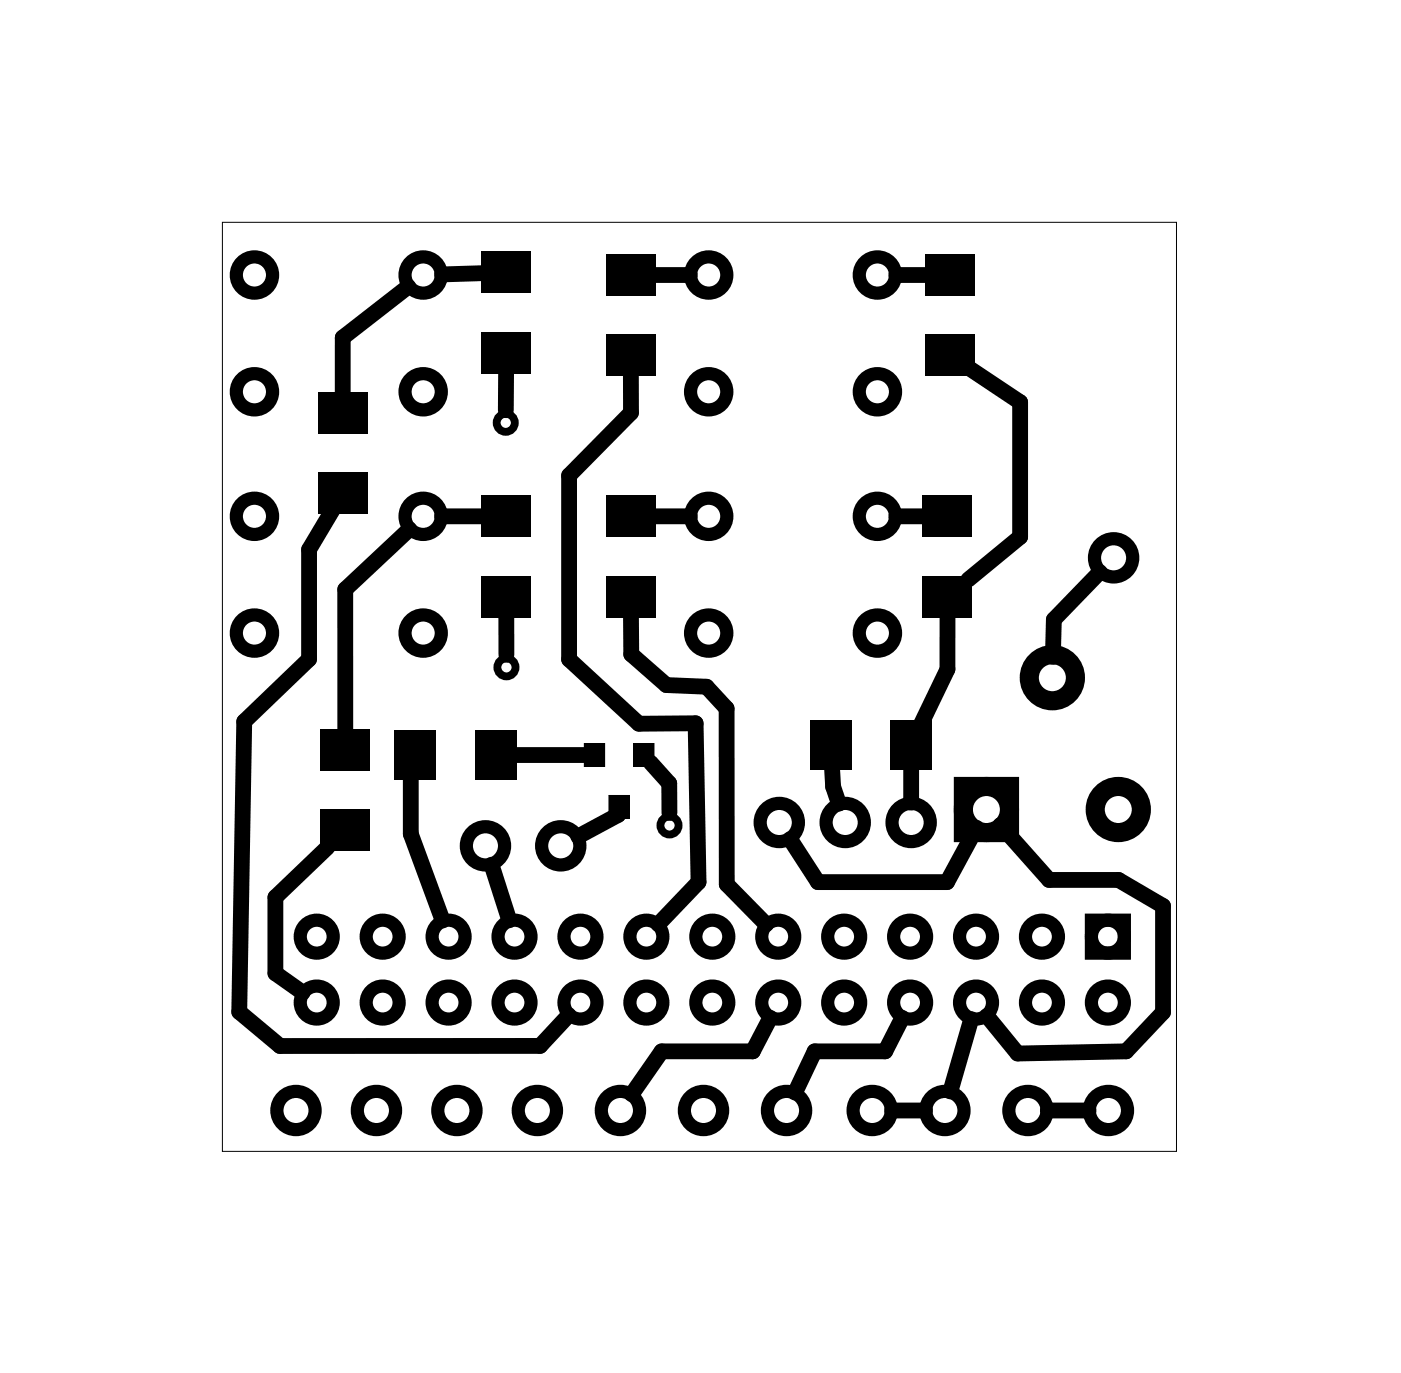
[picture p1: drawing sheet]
<svg xmlns="http://www.w3.org/2000/svg" width="54mm" height="53mm" viewBox="0 0 54 53" stroke-linecap="round" stroke-linejoin="round" font-family="sans-serif">
<path d="M8.6 8.6h36.7v35.8h-36.7z" fill="none" stroke="#000" stroke-width=".04"/>
<g fill="none" stroke="#000" stroke-width=".3">
<circle cx="19.5" cy="16.3" r=".35"/>
<circle cx="19.5" cy="25.7" r=".35"/>
<circle cx="25.8" cy="31.8" r=".35"/>
</g>
<g fill="#000">
<path d="M12.3 15.1h1.9v1.6h-1.9zM12.3 18.2h1.9v1.6h-1.9zM18.6 9.7h1.9v1.6h-1.9zM18.6 12.8h1.9v1.6h-1.9zM23.4 19.1h1.9v1.6h-1.9zM23.4 9.8h1.9v1.6h-1.9zM23.4 12.9h1.9v1.6h-1.9zM35.7 12.9h1.9v1.6h-1.9zM35.7 9.8h1.9v1.6h-1.9zM12.4 28.1h1.9v1.6h-1.9zM12.4 31.2h1.9v1.6h-1.9zM15.2 28.1h1.6v1.9h-1.6z"/>
<path d="M18.3 28.1h1.6v1.9h-1.6zM18.6 22.2h1.9v1.6h-1.9zM18.6 19.1h1.9v1.6h-1.9zM22.5 28.6h.8v.9h-.8zM23.4 22.2h1.9v1.6h-1.9zM23.5 30.6h.8v.9h-.8zM24.4 28.6h.8v.9h-.8zM31.2 27.7h1.6v1.9h-1.6zM34.3 27.7h1.6v1.9h-1.6zM35.6 22.2h1.9v1.6h-1.9zM35.6 19.1h1.9v1.6h-1.9z"/>
<path d="M22.5 28.6v1h.8v-1zM22.5 28.6h.8v.9h-.8z"/>
<path d="M23.4 30.6v1h.9v-1zM23.5 30.6h.8v.9h-.8z"/>
<path d="M24.4 28.6v1h.8v-1zM24.4 28.6h.8v.9h-.8z"/>
</g>
<g fill="none" stroke="#000" stroke-width=".51">
<path d="M42 35.5h1.3v1.2h-1.3z"/>
<circle cx="9.8" cy="10.6" r=".7"/>
<circle cx="9.8" cy="19.9" r=".7"/>
<circle cx="9.8" cy="15.1" r=".7"/>
<circle cx="16.3" cy="10.6" r=".7"/>
<circle cx="16.3" cy="19.9" r=".7"/>
<circle cx="16.3" cy="15.1" r=".7"/>
<circle cx="27.3" cy="19.9" r=".7"/>
<circle cx="27.3" cy="10.6" r=".7"/>
<circle cx="27.3" cy="15.1" r=".7"/>
<circle cx="33.8" cy="19.9" r=".7"/>
<circle cx="33.8" cy="10.6" r=".7"/>
<circle cx="33.8" cy="15.1" r=".7"/>
<circle cx="9.8" cy="24.4" r=".7"/>
<circle cx="12.2" cy="38.6" r=".64"/>
<circle cx="12.2" cy="36.1" r=".64"/>
<circle cx="14.7" cy="36.1" r=".64"/>
<circle cx="14.7" cy="38.6" r=".64"/>
<circle cx="16.3" cy="24.4" r=".7"/>
<circle cx="17.3" cy="38.6" r=".64"/>
<circle cx="17.3" cy="36.1" r=".64"/>
<circle cx="18.7" cy="32.6" r=".74"/>
<circle cx="19.8" cy="36.1" r=".64"/>
<circle cx="19.8" cy="38.6" r=".64"/>
<circle cx="21.6" cy="32.6" r=".74"/>
<circle cx="22.4" cy="38.6" r=".64"/>
<circle cx="22.4" cy="36.1" r=".64"/>
<circle cx="24.9" cy="36.1" r=".64"/>
<circle cx="24.9" cy="38.6" r=".64"/>
<circle cx="27.3" cy="24.4" r=".7"/>
<circle cx="27.4" cy="38.6" r=".64"/>
<circle cx="27.4" cy="36.1" r=".64"/>
<circle cx="30" cy="38.6" r=".64"/>
<circle cx="30" cy="36.1" r=".64"/>
<circle cx="30" cy="31.7" r=".74"/>
<circle cx="32.5" cy="36.1" r=".64"/>
<circle cx="32.5" cy="38.6" r=".64"/>
<circle cx="32.6" cy="31.7" r=".74"/>
<circle cx="33.8" cy="24.4" r=".7"/>
<circle cx="35.1" cy="36.1" r=".64"/>
<circle cx="35.1" cy="38.6" r=".64"/>
<circle cx="35.1" cy="31.7" r=".74"/>
<circle cx="37.6" cy="38.6" r=".64"/>
<circle cx="37.6" cy="36.1" r=".64"/>
<circle cx="40.1" cy="36.1" r=".64"/>
<circle cx="40.1" cy="38.6" r=".64"/>
<circle cx="42.7" cy="38.6" r=".64"/>
<circle cx="42.7" cy="36.1" r=".64"/>
<circle cx="42.9" cy="21.5" r=".74"/>
<circle cx="11.4" cy="42.8" r=".74"/>
<circle cx="14.5" cy="42.8" r=".74"/>
<circle cx="17.6" cy="42.8" r=".74"/>
<circle cx="20.7" cy="42.8" r=".74"/>
<circle cx="23.9" cy="42.8" r=".74"/>
<circle cx="27.1" cy="42.8" r=".74"/>
<circle cx="30.3" cy="42.8" r=".74"/>
<circle cx="33.6" cy="42.8" r=".74"/>
<circle cx="36.4" cy="42.8" r=".74"/>
<circle cx="39.6" cy="42.8" r=".74"/>
<circle cx="42.7" cy="42.8" r=".74"/>
</g>
<g fill="none" stroke="#000" stroke-width=".74" stroke-linecap="butt">
<path d="M37.1 30.3h1.8v1.8h-1.8z"/>
<circle cx="38" cy="31.2" r=".89"/>
<circle cx="40.5" cy="26.1" r=".89"/>
<circle cx="43.1" cy="31.2" r=".89"/>
</g>
<g fill="none" stroke="#000" stroke-width=".61">
<path d="M12.8 19.7l-.9 1.5v4.2l-2.5 2.4-.2 11.2 1.6 1.3h10l1.1-1.2M15.7 11l-2.5 2v2.2M17 19.9h1.7M18.7 10.5l-1.7 .1M19.5 14.3v1.5M24.3 14.4v1.5l-2.4 2.4v7.1l2.7 2.5h2.2l.1 6.1-1.5 1.6M25.1 19.9h1.5M26.6 10.6h-1.5M34.5 10.6h1.3M35.7 19.9h-1.2M37.4 14.2l1.9 1.3v5.2l-2 1.6M12.6 32.7l-2 1.9v2.9l1.1 .8"/>
<path d="M15.8 20.4l-2.5 2.3v5.5M16 29.1l-.2 .6v2.4l1.3 3.4M18.9 33.3l.7 2.2M19.5 23.7v1.5M19.8 29.1h2.8M23.9 31.1l-.1 .3-1.5 .8M24.3 23.7v1.5l1.4 1.2 1.5 .1 .8 .8v6.8l1.5 1.5M25.1 29.4l.7 .8v1.1M29.7 39.2l-.7 1.3h-3.5l-1.2 1.7M32 29.5l.1 .8 .2 .7M34.8 39.2l-.7 1.3h-2.7l-.8 1.6M35.1 29.5v1.4"/>
<path d="M36.5 23.7v2.1l-1 2.1M37.4 39.3l-.8 2.8M37.6 31.9l-1.1 2.1h-5l-1.1-1.7M38.5 31.8l1.9 2.1h2.7l1.7 1v4.1l-1.4 1.5-4.2 .1-1.2-1.4M42.4 22l-1.8 1.9v1.4M34.4 42.8h1.2M40.4 42.8h1.5"/>
</g>
</svg>
